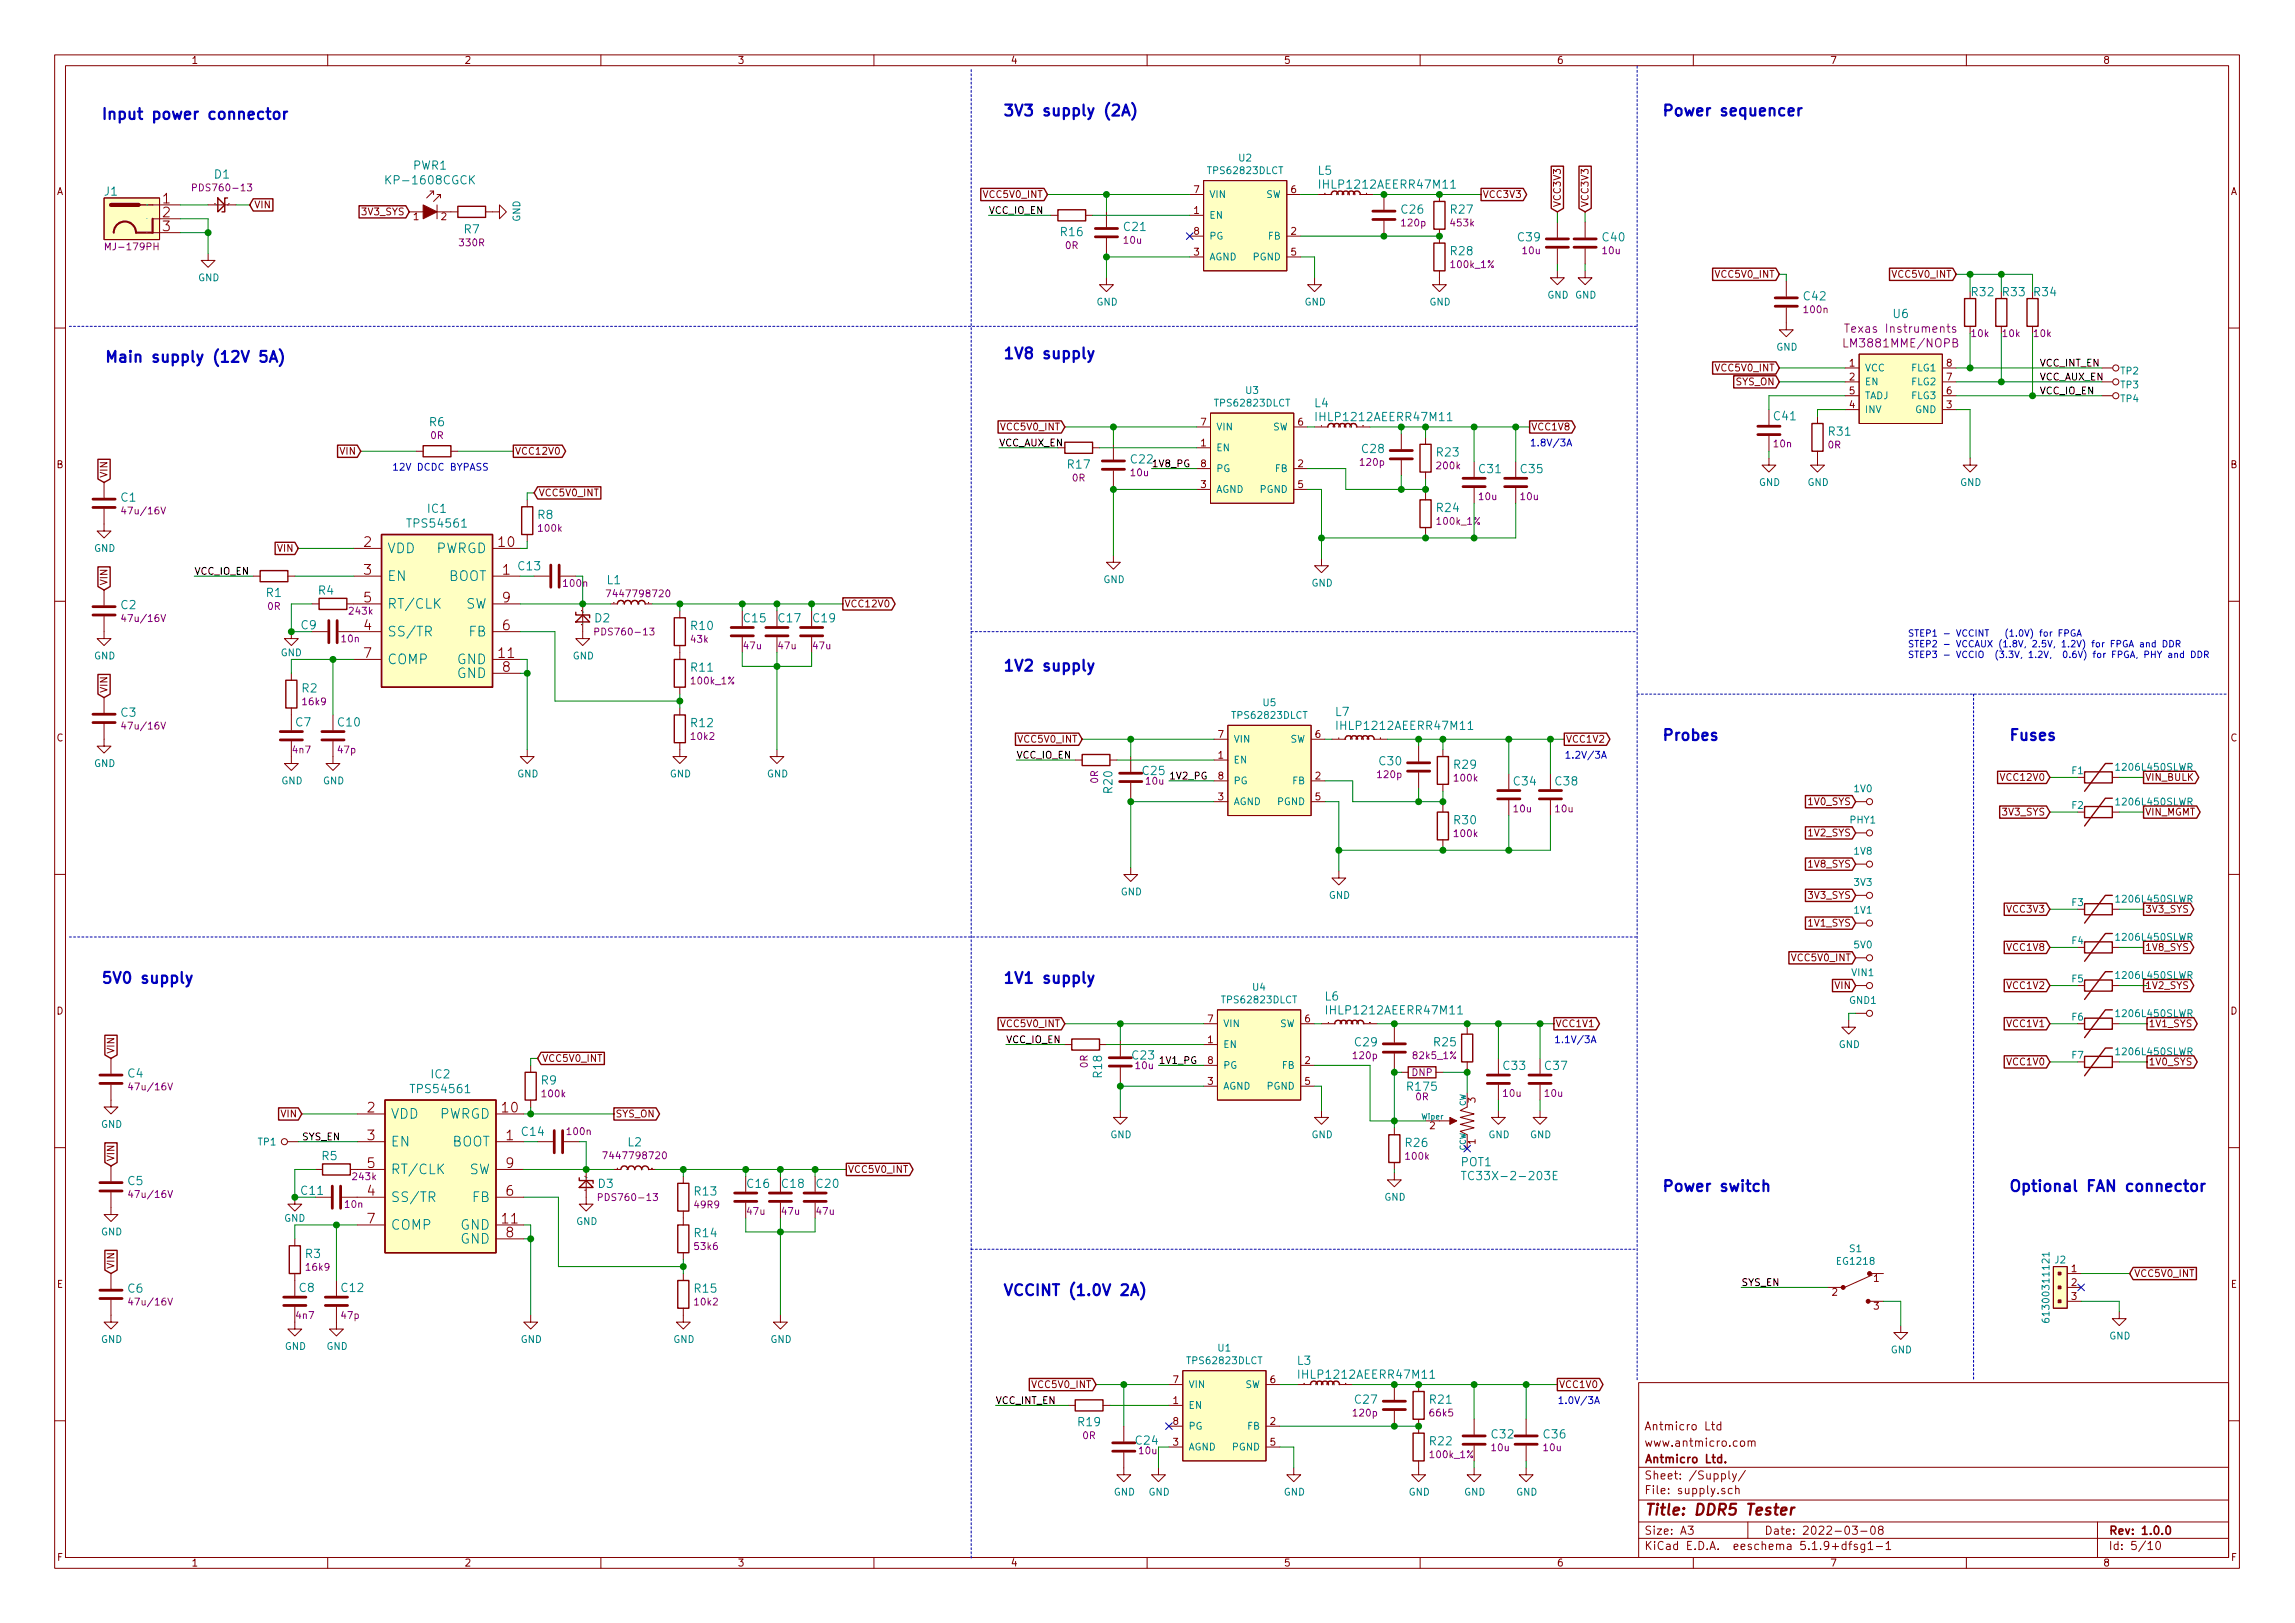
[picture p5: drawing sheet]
<svg xmlns="http://www.w3.org/2000/svg" width="420mm" height="297mm" viewBox="0 0 420 297" stroke-linecap="round" stroke-linejoin="round" font-family="sans-serif">
<defs><g id="words">
<g font-size="2.8" fill="#0000c2">
<text x="18.4" y="21.9">Input power connector</text>
<text x="183.5" y="21.2">3V3 supply (2A)</text>
<text x="304.2" y="21.2">Power sequencer</text>
<text x="183.5" y="65.7">1V8 supply</text>
<text x="19" y="66.3">Main supply (12V 5A)</text>
<text x="183.5" y="122.8">1V2 supply</text>
<text x="304.2" y="135.5">Probes</text>
<text x="367.7" y="135.5">Fuses</text>
<text x="18.4" y="180">5V0 supply</text>
<text x="183.5" y="180">1V1 supply</text>
<text x="304.2" y="218.1">Power switch</text>
<text x="367.7" y="218.1">Optional FAN connector</text>
<text x="183.5" y="237.1">VCCINT (1.0V 2A)</text>
</g>
<text font-size="2.8" fill="#840000" x="301" y="277.3">Title: DDR5 Tester</text>
<g font-size="2.5" fill="#840000">
<text x="29.8" y="37.2">1</text>
<text x="29.8" y="39.8">2</text>
<text x="29.8" y="42.3">3</text>
<text x="66.6" y="100.1">2</text>
<text x="91.3" y="100.1">10</text>
<text x="66.6" y="105.2">3</text>
<text x="92" y="105.2">1</text>
<text x="66.6" y="110.3">5</text>
<text x="92" y="110.3">9</text>
<text x="66.6" y="115.4">4</text>
<text x="92" y="115.4">6</text>
<text x="66.6" y="120.4">7</text>
<text x="91.3" y="120.4">11</text>
<text x="92" y="123">8</text>
<text x="67.3" y="203.6">2</text>
<text x="92" y="203.6">10</text>
<text x="67.3" y="208.7">3</text>
<text x="92.7" y="208.7">1</text>
<text x="67.3" y="213.8">5</text>
<text x="92.7" y="213.8">9</text>
<text x="67.3" y="218.9">4</text>
<text x="92.7" y="218.9">6</text>
<text x="67.3" y="223.9">7</text>
<text x="92" y="223.9">11</text>
<text x="92.7" y="226.5">8</text>
</g>
<g font-size="2.5" fill="#008484">
<text x="70.9" y="101.3">VDD</text>
<text x="79.7" y="101.3">PWRGD</text>
<text x="70.9" y="106.3">EN</text>
<text x="82" y="106.3">BOOT</text>
<text x="70.9" y="111.4">RT/CLK</text>
<text x="85.2" y="111.4">SW</text>
<text x="70.9" y="116.5">SS/TR</text>
<text x="85.9" y="116.5">FB</text>
<text x="70.9" y="121.6">COMP</text>
<text x="83.6" y="121.6">GND</text>
<text x="83.6" y="124.1">GND</text>
<text x="71.5" y="204.8">VDD</text>
<text x="71.5" y="209.8">EN</text>
<text x="80.3" y="204.8">PWRGD</text>
<text x="82.6" y="209.8">BOOT</text>
<text x="71.5" y="214.9">RT/CLK</text>
<text x="85.8" y="214.9">SW</text>
<text x="71.5" y="220">SS/TR</text>
<text x="86.5" y="220">FB</text>
<text x="71.5" y="225.1">COMP</text>
<text x="84.3" y="225.1">GND</text>
<text x="84.3" y="227.6">GND</text>
</g>
<g font-size="2.1" fill="#008484">
<text x="19.2" y="35.8">J1</text>
<text x="39.3" y="32.7">D1</text>
<text x="71.4" y="33.7">KP-1608CGCK</text>
<text x="75.7" y="31.1">PWR1</text>
<text x="241.3" y="32">L5</text>
<text x="242.3" y="34.5">IHLP1212AEERR47M11</text>
<text x="256.6" y="39.1">C26</text>
<text x="265.7" y="39.1">R27</text>
<text x="85" y="42.7">R7</text>
<text x="194.3" y="43.2">R16</text>
<text x="205.8" y="42.3">C21</text>
<text x="265.7" y="46.7">R28</text>
<text x="278" y="44.2">C39</text>
<text x="293.5" y="44.2">C40</text>
<text x="330.3" y="55">C42</text>
<text x="346.6" y="58.2">U6</text>
<text x="361" y="54.2">R32</text>
<text x="366.8" y="54.2">R33</text>
<text x="372.5" y="54.2">R34</text>
<text x="240.7" y="74.5">L4</text>
<text x="241.6" y="77.1">IHLP1212AEERR47M11</text>
<text x="324.8" y="76.9">C41</text>
<text x="78.7" y="78">R6</text>
<text x="249.4" y="82.9">C28</text>
<text x="263.1" y="83.6">R23</text>
<text x="334.9" y="79.7">R31</text>
<text x="195.6" y="85.8">R17</text>
<text x="270.9" y="86.6">C31</text>
<text x="278.5" y="86.6">C35</text>
<text x="22.2" y="91.8">C1</text>
<text x="78.4" y="93.9">IC1</text>
<text x="98.5" y="95">R8</text>
<text x="263.1" y="93.7">R24</text>
<text x="75" y="96.6">TPS54561</text>
<text x="95" y="104.4">C13</text>
<text x="111.2" y="106.9">L1</text>
<text x="22.2" y="111.5">C2</text>
<text x="48.8" y="109.3">R1</text>
<text x="58.3" y="108.8">R4</text>
<text x="108.9" y="113.9">D2</text>
<text x="136.2" y="113.9">C15</text>
<text x="142.6" y="113.9">C17</text>
<text x="148.9" y="113.9">C19</text>
<text x="55.2" y="115.2">C9</text>
<text x="126.6" y="115.3">R10</text>
<text x="126.6" y="122.9">R11</text>
<text x="22.2" y="131.2">C3</text>
<text x="55.3" y="126.7">R2</text>
<text x="244.5" y="131">L7</text>
<text x="54.2" y="133">C7</text>
<text x="62" y="133">C10</text>
<text x="126.6" y="133.1">R12</text>
<text x="245.4" y="133.6">IHLP1212AEERR47M11</text>
<text x="209.3" y="141.8">C25</text>
<text x="252.6" y="140.1">C30</text>
<text x="266.3" y="140.7">R29</text>
<text x="277.2" y="143.7">C34</text>
<text x="284.8" y="143.7">C38</text>
<text x="203.7" y="145.1" transform="rotate(-90 203.7 145.1)">R20</text>
<text x="266.3" y="150.9">R30</text>
<text x="242.6" y="183.1">L6</text>
<text x="243.5" y="185.7">IHLP1212AEERR47M11</text>
<text x="248.1" y="191.5">C29</text>
<text x="262.6" y="191.5">R25</text>
<text x="23.4" y="197.2">C4</text>
<text x="79" y="197.4">IC2</text>
<text x="201.8" y="197.2" transform="rotate(-90 201.8 197.2)">R18</text>
<text x="207.4" y="193.9">C23</text>
<text x="275.3" y="195.8">C33</text>
<text x="282.9" y="195.8">C37</text>
<text x="75.6" y="200.1">TPS54561</text>
<text x="99.1" y="198.5">R9</text>
<text x="257.8" y="199.6">R175</text>
<text x="95.6" y="207.9">C14</text>
<text x="115" y="209.8">L2</text>
<text x="257.4" y="209.9">R26</text>
<text x="59" y="212.3">R5</text>
<text x="267.5" y="213.4">POT1</text>
<text x="269.3" y="216">TC33X-2-203E</text>
<text x="23.4" y="216.9">C5</text>
<text x="55.2" y="218.7">C11</text>
<text x="109.6" y="217.4">D3</text>
<text x="127.2" y="218.8">R13</text>
<text x="136.9" y="217.4">C16</text>
<text x="143.2" y="217.4">C18</text>
<text x="149.6" y="217.4">C20</text>
<text x="127.2" y="226.4">R14</text>
<text x="56" y="230.2">R3</text>
<text x="23.4" y="236.6">C6</text>
<text x="54.8" y="236.5">C8</text>
<text x="62.6" y="236.5">C12</text>
<text x="127.2" y="236.6">R15</text>
<text x="237.5" y="249.8">L3</text>
<text x="238.5" y="252.3">IHLP1212AEERR47M11</text>
<text x="248.1" y="256.9">C27</text>
<text x="261.8" y="256.9">R21</text>
<text x="197.5" y="261">R19</text>
<text x="273.2" y="263.3">C32</text>
<text x="282.7" y="263.3">C36</text>
<text x="208" y="264.4">C24</text>
<text x="261.8" y="264.5">R22</text>
</g>
<g font-size="2.1" fill="#840084">
<text x="338.3" y="63.6">LM3881MME/NOPB</text>
<text x="338.6" y="60.9">Texas Instruments</text>
</g>
<text font-size="2.1" x="207.1" y="84.8">C22</text>
<g font-size="2.1" fill="#840000">
<text x="301" y="261.8">Antmicro Ltd</text>
<text x="301" y="267.8">Antmicro Ltd.</text>
<text x="301" y="264.8">www.antmicro.com</text>
<text x="301" y="273.5">File: supply.sch</text>
<text x="301" y="270.8">Sheet: /Supply/</text>
<text x="301" y="280.9">Size: A3</text>
<text x="323" y="280.9">Date: 2022-03-08</text>
<text x="386" y="280.9">Rev: 1.0.0</text>
<text x="301" y="283.7">KiCad E.D.A. eeschema 5.1.9+dfsg1-1</text>
<text x="386" y="283.7">Id: 5/10</text>
</g>
<g font-size="1.8" fill="#840000">
<text x="35" y="11.7">1</text>
<text x="85" y="11.7">2</text>
<text x="135" y="11.7">3</text>
<text x="185" y="11.7">4</text>
<text x="235" y="11.7">5</text>
<text x="285" y="11.7">6</text>
<text x="335" y="11.7">7</text>
<text x="385" y="11.7">8</text>
<text x="10.4" y="35.7">A</text>
<text x="218.6" y="35.3">7</text>
<text x="236.4" y="35.3">6</text>
<text x="408.4" y="35.7">A</text>
<text x="46.5" y="38.1">VIN</text>
<text x="66.5" y="39.4">3V3_SYS</text>
<text x="75.7" y="40.3">1</text>
<text x="80.8" y="40.3">2</text>
<text x="180.3" y="36.2">VCC5V0_INT</text>
<text x="218.6" y="39.2">1</text>
<text x="271.4" y="36.2">VCC3V3</text>
<text x="285.8" y="38" transform="rotate(-90 285.8 38)">VCC3V3</text>
<text x="290.8" y="38" transform="rotate(-90 290.8 38)">VCC3V3</text>
<text x="218.6" y="46.8">3</text>
<text x="218.6" y="43">8</text>
<text x="236.4" y="43">2</text>
<text x="236.4" y="46.8">5</text>
<text x="314.2" y="50.8">VCC5V0_INT</text>
<text x="346.6" y="50.8">VCC5V0_INT</text>
<text x="314.2" y="68">VCC5V0_INT</text>
<text x="317.8" y="70.5">SYS_ON</text>
<text x="338.6" y="67.1">1</text>
<text x="338.6" y="69.6">2</text>
<text x="356.4" y="69.6">7</text>
<text x="356.4" y="67.1">8</text>
<text x="219.9" y="77.9">7</text>
<text x="237.6" y="77.9">6</text>
<text x="338.6" y="74.7">4</text>
<text x="338.6" y="72.2">5</text>
<text x="356.4" y="74.7">3</text>
<text x="356.4" y="72.2">6</text>
<text x="62.3" y="83.2">VIN</text>
<text x="94.2" y="83.2">VCC12V0</text>
<text x="183.4" y="78.8">VCC5V0_INT</text>
<text x="219.9" y="81.7">1</text>
<text x="280.3" y="78.8">VCC1V8</text>
<text x="10.4" y="85.7">B</text>
<text x="19.7" y="87.5" transform="rotate(-90 19.7 87.5)">VIN</text>
<text x="219.9" y="89.3">3</text>
<text x="219.9" y="85.5">8</text>
<text x="237.6" y="85.5">2</text>
<text x="237.6" y="89.3">5</text>
<text x="408.4" y="85.7">B</text>
<text x="98.6" y="90.8">VCC5V0_INT</text>
<text x="50.9" y="101">VIN</text>
<text x="19.7" y="107.2" transform="rotate(-90 19.7 107.2)">VIN</text>
<text x="154.6" y="111.2">VCC12V0</text>
<text x="19.7" y="126.9" transform="rotate(-90 19.7 126.9)">VIN</text>
<text x="10.4" y="135.7">C</text>
<text x="186.6" y="135.9">VCC5V0_INT</text>
<text x="223" y="135">7</text>
<text x="240.8" y="135">6</text>
<text x="286.6" y="135.9">VCC1V2</text>
<text x="408.4" y="135.7">C</text>
<text x="223" y="138.8">1</text>
<text x="223" y="142.7">8</text>
<text x="240.8" y="142.7">2</text>
<text x="366.6" y="142.9">VCC12V0</text>
<text x="392.7" y="142.9">VIN_BULK</text>
<text x="223" y="146.5">3</text>
<text x="240.8" y="146.5">5</text>
<text x="331.3" y="147.4">1V0_SYS</text>
<text x="366.8" y="149.3">3V3_SYS</text>
<text x="392.7" y="149.3">VIN_MGMT</text>
<text x="331.3" y="153.1">1V2_SYS</text>
<text x="331.3" y="158.8">1V8_SYS</text>
<text x="331.3" y="164.5">3V3_SYS</text>
<text x="367.6" y="167">VCC3V3</text>
<text x="392.7" y="167">3V3_SYS</text>
<text x="331.3" y="169.6">1V1_SYS</text>
<text x="328.2" y="175.9">VCC5V0_INT</text>
<text x="367.6" y="174">VCC1V8</text>
<text x="392.7" y="174">1V8_SYS</text>
<text x="10.4" y="185.7">D</text>
<text x="336" y="181">VIN</text>
<text x="367.6" y="181">VCC1V2</text>
<text x="392.7" y="181">1V2_SYS</text>
<text x="408.4" y="185.7">D</text>
<text x="183.4" y="188">VCC5V0_INT</text>
<text x="221.1" y="190.9">1</text>
<text x="221.1" y="187.1">7</text>
<text x="238.9" y="187.1">6</text>
<text x="284.7" y="188">VCC1V1</text>
<text x="367.6" y="188">VCC1V1</text>
<text x="393.3" y="188">1V1_SYS</text>
<text x="21" y="192.9" transform="rotate(-90 21 192.9)">VIN</text>
<text x="99.2" y="194.3">VCC5V0_INT</text>
<text x="221.1" y="194.7">8</text>
<text x="238.9" y="194.7">2</text>
<text x="367.6" y="195">VCC1V0</text>
<text x="393.3" y="195">1V0_SYS</text>
<text x="221.1" y="198.5">3</text>
<text x="238.9" y="198.5">5</text>
<text x="270.1" y="201.8" transform="rotate(-90 270.1 201.8)">3</text>
<text x="51.5" y="204.5">VIN</text>
<text x="112.6" y="204.5">SYS_ON</text>
<text x="261.8" y="206.7">2</text>
<text x="270.1" y="209.4" transform="rotate(-90 270.1 209.4)">1</text>
<text x="21" y="212.6" transform="rotate(-90 21 212.6)">VIN</text>
<text x="155.2" y="214.7">VCC5V0_INT</text>
<text x="21" y="232.3" transform="rotate(-90 21 232.3)">VIN</text>
<text x="379.2" y="232.8">1</text>
<text x="390.7" y="233.7">VCC5V0_INT</text>
<text x="10.4" y="235.7">E</text>
<text x="335.4" y="237.1">2</text>
<text x="343.1" y="234.6">1</text>
<text x="343.1" y="239.7">3</text>
<text x="379.2" y="235.4">2</text>
<text x="379.2" y="237.9">3</text>
<text x="408.4" y="235.7">E</text>
<text x="189.2" y="254">VCC5V0_INT</text>
<text x="214.8" y="257">1</text>
<text x="214.8" y="253.1">7</text>
<text x="232.6" y="253.1">6</text>
<text x="285.4" y="254">VCC1V0</text>
<text x="214.8" y="260.8">8</text>
<text x="232.6" y="260.8">2</text>
<text x="214.8" y="264.6">3</text>
<text x="232.6" y="264.6">5</text>
<text x="10.5" y="285.7">F</text>
<text x="35" y="286.7">1</text>
<text x="85" y="286.7">2</text>
<text x="135" y="286.7">3</text>
<text x="185" y="286.7">4</text>
<text x="235" y="286.7">5</text>
<text x="285" y="286.7">6</text>
<text x="335" y="286.7">7</text>
<text x="385" y="286.7">8</text>
<text x="408.5" y="285.7">F</text>
</g>
<g font-size="1.8" fill="#008484">
<text x="226.8" y="29.6">U2</text>
<text x="221.4" y="31.9">TPS62823DLCT</text>
<text x="95.2" y="40.6" transform="rotate(-90 95.2 40.6)">GND</text>
<text x="221.4" y="40">EN</text>
<text x="221.4" y="36.2">VIN</text>
<text x="231.7" y="36.2">SW</text>
<text x="221.4" y="47.7">AGND</text>
<text x="221.4" y="43.9">PG</text>
<text x="229.5" y="47.7">PGND</text>
<text x="232.2" y="43.9">FB</text>
<text x="36.3" y="51.5">GND</text>
<text x="200.7" y="55.9">GND</text>
<text x="238.8" y="55.9">GND</text>
<text x="261.7" y="55.9">GND</text>
<text x="283.3" y="54.6">GND GND</text>
<text x="325.2" y="64.2">GND</text>
<text x="341.4" y="68">VCC</text>
<text x="341.4" y="70.5">EN</text>
<text x="350.1" y="70.5">FLG2</text>
<text x="350.1" y="68">FLG1</text>
<text x="388.3" y="71.1">TP3</text>
<text x="388.3" y="68.5">TP2</text>
<text x="222.7" y="74.4">TPS62823DLCT</text>
<text x="228.1" y="72.1">U3</text>
<text x="341.4" y="75.6">INV</text>
<text x="341.4" y="73.1">TADJ</text>
<text x="350.1" y="73.1">FLG3</text>
<text x="350.6" y="75.6">GND</text>
<text x="388.3" y="73.6">TP4</text>
<text x="222.6" y="82.6">EN</text>
<text x="222.6" y="78.8">VIN</text>
<text x="233" y="78.8">SW</text>
<text x="222.6" y="86.4">PG</text>
<text x="233.5" y="86.4">FB</text>
<text x="322" y="88.9">GND</text>
<text x="330.9" y="88.9">GND</text>
<text x="358.9" y="88.9">GND</text>
<text x="222.6" y="90.2">AGND</text>
<text x="230.7" y="90.2">PGND</text>
<text x="17.2" y="101">GND</text>
<text x="202" y="106.7">GND</text>
<text x="240.1" y="107.4">GND</text>
<text x="17.2" y="120.7">GND</text>
<text x="51.4" y="120.1">GND</text>
<text x="104.9" y="120.7">GND</text>
<text x="225.9" y="131.6">TPS62823DLCT</text>
<text x="231.3" y="129.2">U5</text>
<text x="225.8" y="135.9">VIN</text>
<text x="236.2" y="135.9">SW</text>
<text x="17.2" y="140.4">GND</text>
<text x="51.5" y="143.5">GND</text>
<text x="59.1" y="143.5">GND</text>
<text x="94.7" y="142.3">GND</text>
<text x="122.6" y="142.3">GND</text>
<text x="140.4" y="142.3">GND</text>
<text x="225.8" y="139.7">EN</text>
<text x="225.8" y="143.5">PG</text>
<text x="236.7" y="143.5">FB</text>
<text x="379.3" y="141.7">F1</text>
<text x="387.8" y="141.1">1206L450SLWR</text>
<text x="225.8" y="147.4">AGND</text>
<text x="233.9" y="147.4">PGND</text>
<text x="339.5" y="145">1V0</text>
<text x="379.3" y="148">F2</text>
<text x="387.8" y="147.4">1206L450SLWR</text>
<text x="338.7" y="150.7">PHY1</text>
<text x="339.5" y="156.4">1V8</text>
<text x="205.2" y="163.9">GND</text>
<text x="243.3" y="164.5">GND</text>
<text x="339.5" y="162.1">3V3</text>
<text x="339.5" y="167.2">1V1</text>
<text x="379.3" y="165.8">F3</text>
<text x="387.8" y="165.2">1206L450SLWR</text>
<text x="339.5" y="173.6">5V0</text>
<text x="379.3" y="172.8">F4</text>
<text x="387.8" y="172.2">1206L450SLWR</text>
<text x="339.1" y="178.6">VIN1</text>
<text x="379.3" y="179.8">F5</text>
<text x="387.8" y="179.2">1206L450SLWR</text>
<text x="224" y="183.6">TPS62823DLCT</text>
<text x="229.4" y="181.3">U4</text>
<text x="338.6" y="183.7">GND1</text>
<text x="223.9" y="191.8">EN</text>
<text x="223.9" y="188">VIN</text>
<text x="234.3" y="188">SW</text>
<text x="336.6" y="191.8">GND</text>
<text x="379.3" y="186.8">F6</text>
<text x="387.8" y="186.1">1206L450SLWR</text>
<text x="223.9" y="195.6">PG</text>
<text x="234.7" y="195.6">FB</text>
<text x="379.3" y="193.8">F7</text>
<text x="387.8" y="193.1">1206L450SLWR</text>
<text x="223.9" y="199.4">AGND</text>
<text x="232" y="199.4">PGND</text>
<text x="18.5" y="206.4">GND</text>
<text x="47.3" y="209.6">TP1</text>
<text x="203.3" y="208.3">GND</text>
<text x="240.1" y="208.3">GND</text>
<text x="272.5" y="208.3">GND</text>
<text x="280.1" y="208.3">GND</text>
<text x="253.4" y="219.7">GND</text>
<text x="18.5" y="226.1">GND</text>
<text x="52" y="223.6">GND</text>
<text x="105.5" y="224.2">GND</text>
<text x="336.5" y="231.5">EG1218</text>
<text x="338.7" y="229.2">S1</text>
<text x="376.2" y="231.2">J2</text>
<text x="18.5" y="245.8">GND</text>
<text x="95.3" y="245.8">GND</text>
<text x="123.3" y="245.8">GND</text>
<text x="141" y="245.8">GND</text>
<text x="375.2" y="241" transform="rotate(-90 375.2 241)">61300311121</text>
<text x="386.2" y="245.1">GND</text>
<text x="52.1" y="247.1">GND</text>
<text x="59.8" y="247.1">GND</text>
<text x="217.6" y="249.7">TPS62823DLCT</text>
<text x="223" y="247.4">U1</text>
<text x="346.2" y="247.7">GND</text>
<text x="217.6" y="257.8">EN</text>
<text x="217.6" y="254">VIN</text>
<text x="227.9" y="254">SW</text>
<text x="217.6" y="261.7">PG</text>
<text x="228.4" y="261.7">FB</text>
<text x="217.6" y="265.5">AGND</text>
<text x="225.7" y="265.5">PGND</text>
<text x="203.9" y="273.7">GND</text>
<text x="210.3" y="273.7">GND</text>
<text x="235" y="273.7">GND</text>
<text x="257.9" y="273.7">GND</text>
<text x="268" y="273.7">GND</text>
<text x="277.6" y="273.7">GND</text>
</g>
<g font-size="1.8" fill="#840084">
<text x="36.1" y="35">PDS760-13</text>
<text x="256.7" y="41.4">120p</text>
<text x="265.7" y="41.4">453k</text>
<text x="19.9" y="45.8">MJ-179PH</text>
<text x="84.3" y="45.1">330R</text>
<text x="195.1" y="45.6">0R</text>
<text x="205.8" y="44.6">10u</text>
<text x="278.8" y="46.5">10u</text>
<text x="293.4" y="46.5">10u</text>
<text x="265.8" y="49.1">100k_1%</text>
<text x="330.4" y="57.3">100n</text>
<text x="361" y="61.7">10k</text>
<text x="366.7" y="61.7">10k</text>
<text x="372.4" y="61.7">10k</text>
<text x="78.9" y="80.4">0R</text>
<text x="324.8" y="81.9">10n</text>
<text x="334.7" y="82.1">0R</text>
<text x="196.4" y="88.1">0R</text>
<text x="207.1" y="87.2">10u</text>
<text x="249.2" y="85.3">120p</text>
<text x="263.2" y="85.9">200k</text>
<text x="22.9" y="94.1">47u/16V</text>
<text x="270.8" y="91.5">10u</text>
<text x="278.5" y="91.5">10u</text>
<text x="98.7" y="97.3">100k</text>
<text x="263.2" y="96">100k_1%</text>
<text x="103.3" y="107.4">100n</text>
<text x="22.9" y="113.8">47u/16V</text>
<text x="49" y="111.6">0R</text>
<text x="64.1" y="112.5">243k</text>
<text x="111.9" y="109.3">7447798720</text>
<text x="62.6" y="117.6">10n</text>
<text x="109.7" y="116.3">PDS760-13</text>
<text x="126.6" y="117.6">43k</text>
<text x="136.2" y="118.8">47u</text>
<text x="142.6" y="118.8">47u</text>
<text x="148.9" y="118.8">47u</text>
<text x="126.7" y="125.3">100k_1%</text>
<text x="55.5" y="129.1">16k9</text>
<text x="22.9" y="133.5">47u/16V</text>
<text x="53.7" y="137.9">4n7</text>
<text x="61.9" y="137.9">47p</text>
<text x="126.7" y="135.4">10k2</text>
<text x="201" y="143.3" transform="rotate(-90 201 143.3)">0R</text>
<text x="209.9" y="143.6">10u</text>
<text x="252.3" y="142.4">120p</text>
<text x="266.4" y="143">100k</text>
<text x="277.2" y="148.7">10u</text>
<text x="284.8" y="148.7">10u</text>
<text x="266.4" y="153.2">100k</text>
<text x="199.1" y="195.4" transform="rotate(-90 199.1 195.4)">0R</text>
<text x="208" y="195.7">10u</text>
<text x="247.9" y="193.8">120p</text>
<text x="258.5" y="196.9">DNP</text>
<text x="258.9" y="193.8">82k5_1%</text>
<text x="24.2" y="199.6">47u/16V</text>
<text x="99.4" y="200.8">100k</text>
<text x="259.2" y="201.4">0R</text>
<text x="275.3" y="200.7">10u</text>
<text x="282.9" y="200.7">10u</text>
<text x="104" y="207.7">100n</text>
<text x="64.7" y="216">243k</text>
<text x="111.3" y="212.2">7447798720</text>
<text x="257.5" y="212.3">100k</text>
<text x="24.2" y="219.2">47u/16V</text>
<text x="63.2" y="221.1">10n</text>
<text x="110.4" y="219.8">PDS760-13</text>
<text x="127.3" y="221.1">49R9</text>
<text x="136.9" y="222.3">47u</text>
<text x="143.2" y="222.3">47u</text>
<text x="149.6" y="222.3">47u</text>
<text x="56.2" y="232.6">16k9</text>
<text x="127.3" y="228.8">53k6</text>
<text x="24.2" y="238.9">47u/16V</text>
<text x="127.3" y="238.9">10k2</text>
<text x="54.3" y="241.4">4n7</text>
<text x="62.6" y="241.4">47p</text>
<text x="198.3" y="263.4">0R</text>
<text x="247.9" y="259.2">120p</text>
<text x="261.9" y="259.2">66k5</text>
<text x="208.6" y="266.2">10u</text>
<text x="262" y="266.9">100k_1%</text>
<text x="273.1" y="265.6">10u</text>
<text x="282.7" y="265.6">10u</text>
</g>
<g font-size="1.8">
<text x="181" y="39.2">VCC_IO_EN</text>
<text x="373.4" y="69.6">VCC_AUX_EN</text>
<text x="373.4" y="67.1">VCC_INT_EN</text>
<text x="373.4" y="72.2">VCC_IO_EN</text>
<text x="182.9" y="81.7">VCC_AUX_EN</text>
<text x="210.8" y="85.5">1V8_PG</text>
<text x="35.6" y="105.2">VCC_IO_EN</text>
<text x="186.1" y="138.8">VCC_IO_EN</text>
<text x="214" y="142.7">1V2_PG</text>
<text x="184.1" y="190.9">VCC_IO_EN</text>
<text x="212.1" y="194.7">1V1_PG</text>
<text x="55.2" y="208.7">SYS_EN</text>
<text x="318.8" y="235.4">SYS_EN</text>
<text x="182.2" y="257">VCC_INT_EN</text>
</g>
<g font-size="1.8" fill="#0000c2">
<text x="280" y="81.7">1.8V/3A</text>
<text x="71.8" y="86.1">12V DCDC BYPASS</text>
<text x="286.4" y="138.8">1.2V/3A</text>
<text x="284.5" y="190.9">1.1V/3A</text>
<text x="285.1" y="257">1.0V/3A</text>
</g>
<g font-size="1.7" fill="#0000c2">
<text x="349.2" y="116.5">STEP1 - VCCINT</text>
<text x="349.2" y="118.5">STEP2 - VCCAUX (1.8V, 2.5V, 1.2V) for FPGA and DDR</text>
<text x="363.6" y="116.5">(1.0V) for FPGA</text>
<text x="349.2" y="120.4">STEP3 - VCCIO (3.3V, 1.2V, 0.6V) for FPGA, PHY and DDR</text>
</g>
<g font-size="1.4" fill="#008484">
<text x="268.4" y="202.5" transform="rotate(-90 268.4 202.5)">CW</text>
<text x="260.3" y="204.9">Wiper</text>
<text x="268.4" y="210.6" transform="rotate(-90 268.4 210.6)">CCW</text>
</g>
</g></defs>
<g fill="none" stroke="#840000" stroke-width=".18">
<path d="M10 10h400v277h-400zM12 12h396v273.1h-396zM60 10v2M110 10v2M160 10v2M210 10v2M260 10v2M310 10v2M360 10v2M19 36.2h10.2v7.7h-10.2zM27.9 37.5h5.1M38.1 37.5h5.1"/>
<path d="M39.3 37.3h.1M41.9 37.3h.1M74.9 38.8h2.6M78.7 35h.7v.6M79.4 35l-1.3 1.2M80 35.6h.6v.6M80 37.5v2.5M80 38.8h3.8M80.6 35.6l-1.2 1.3M88.9 38.8h2.5v-1.3l1.3 1.3-1.3 1.2v-1.2M192.4 39.4h1.3M198.8 39.4h1.2"/>
<path d="M202.6 38.8v2.8M217.8 35.6h2.5M217.8 39.4h2.5M220.3 33.1h15.3v16.5h-15.3zM235.6 35.6h2.5M241.3 35.6h2.5M242.6 35.4h.1M248.9 35.6h2.6M250.2 35.4h.1M253.4 35.6v2.8M263.5 35.6v1.3M27.9 40h5.1"/>
<path d="M27.9 42.6h5.1M38.1 46.4v1.3h1.3l-1.3 1.2-1.3-1.2h1.3M202.6 50.8v1.3h1.2l-1.2 1.3-1.3-1.3h1.3M202.6 43.6v2.8M217.8 43.2h2.5M217.8 47h2.5M235.6 43.2h2.5M235.6 47h2.5M240.7 50.8v1.3h1.2l-1.2 1.3-1.3-1.3h1.3M253.4 40.4v2.8M263.5 49.6v2.5h1.3l-1.3 1.3-1.2-1.3h1.2M263.5 41.9v2.6"/>
<path d="M285.1 49.6v1.2h1.3l-1.3 1.3-1.3-1.3h1.3M285.1 40.7v2.8M285.1 45.5v2.8M290.2 49.6v1.2h1.3l-1.3 1.3-1.3-1.3h1.3M290.2 40.7v2.8M290.2 45.5v2.8M327 56.3v4.1h1.3l-1.3 1.2-1.2-1.2h1.2M327 51.5v2.8M360.7 59.7v1.3M366.4 59.7v1.3M372.1 59.7v1.3M10 60h2"/>
<path d="M219.1 78.1h2.5M221.6 75.6h15.3v16.5h-15.3zM236.9 78.1h2.5M240.7 78.1h2.5M241.9 77.9h.1M248.3 78.1h2.5M249.5 77.9h.1M256.5 79.4v2.8M323.8 75v2.8M323.8 79.8v2.8M332.7 76.2v1.3M337.8 67.3h2.6"/>
<path d="M337.8 69.9h2.6M337.8 75h2.6M337.8 72.4h2.6M340.4 64.8h15.2v12.7h-15.2zM355.6 67.3h2.5M355.6 69.9h2.5M355.6 75h2.5M355.6 72.4h2.5M384.8 67.3h1.9M384.8 69.9h1.9M384.8 72.4h1.9M408 60h2"/>
<path d="M19 93.1v4.1h1.3l-1.3 1.3-1.2-1.3h1.2M19 88.3v2.8M76.2 82.6h1.3M82.5 82.6h1.3M96.5 91.5v1.2M96.5 97.8v1.3M200 82h1.3M203.8 81.3v2.8M203.8 86.1v2.8M219.1 82h2.5M219.1 85.8h2.5M219.1 89.6h2.5"/>
<path d="M236.9 85.8h2.5M236.9 89.6h2.5M256.5 84.2v2.8M261 80v1.3M261 86.4v1.3M261 90.2v1.3M261 96.6v1.2M269.9 84.5v2.8M269.9 89.3v2.8M277.5 84.5v2.8M277.5 89.3v2.8M323.8 83.9v1.2h1.3l-1.3 1.3-1.2-1.3h1.2"/>
<path d="M332.7 82.6v2.5h1.3l-1.3 1.3-1.2-1.3h1.2M360.7 83.9v1.2h1.2l-1.2 1.3-1.3-1.3h1.3M10 110h2M19 112.8v4.1h1.3l-1.3 1.2-1.2-1.2h1.2M19 108v2.8M46.4 105.4h1.2M52.7 105.4h1.3M53.3 115.6v1.3h1.3l-1.3 1.2-1.2-1.2h1.2M57.1 110.5h1.3M57.1 115.6h2.8M62 115.6h7.8M63.5 110.5h6.3"/>
<path d="M64.8 105.4h5M64.8 100.4h5M90.2 110.5h5M90.2 115.6h5M90.2 105.4h5M90.2 100.4h5M97.8 105.4h2.8M102.6 105.4h2.8M106.5 111.8h.1M106.5 114.3h.1M106.7 110.5v6.4h1.2l-1.2 1.2-1.3-1.2h1.3M111.8 110.5h1.2"/>
<path d="M112.4 110.3h.1M118.1 110.5h1.3M118.7 110.3h.1M124.5 111.8v1.3M124.5 118.1v2.6M135.9 116.6v2.8M142.2 116.6v2.8M148.6 116.6v2.8M203.8 101.6v1.3h1.3l-1.3 1.3-1.2-1.3h1.2M241.9 102.3v1.2h1.3l-1.3 1.3-1.2-1.3h1.2M408 110h2M19 132.5v4.1h1.3l-1.3 1.2-1.2-1.2h1.2"/>
<path d="M19 127.7v2.8M53.3 135.7v4h1.3l-1.3 1.3-1.2-1.3h1.2M53.3 123.2v1.3M53.3 129.6v4M61 135.7v4h1.2l-1.2 1.3-1.3-1.3h1.3M61 130.8v2.8M64.8 120.7h5M90.2 120.7h5M90.2 123.2h5M96.5 137.2v1.3h1.3l-1.3 1.2-1.3-1.2h1.3M124.5 135.9v2.6h1.2l-1.2 1.2-1.3-1.2h1.3M124.5 125.8v1.2"/>
<path d="M124.5 129.6v1.2M142.2 137.2v1.3h1.3l-1.3 1.2-1.2-1.2h1.2M196.8 139.1h1.3M203.2 139.1h1.3M207 138.5v2.8M222.2 139.1h2.6M222.2 135.3h2.6M224.8 132.8h15.2v16.5h-15.2zM240 135.3h2.6M243.8 135.3h2.6M245.1 135.1h.1M251.5 135.3h2.5"/>
<path d="M252.7 135.1h.1M259.7 136.6v2.8M264.2 137.2v1.3M207 158.8v1.3h1.3l-1.3 1.2-1.3-1.2h1.3M207 143.3v2.8M222.2 142.9h2.6M222.2 146.7h2.6M240 142.9h2.6M240 146.7h2.6M245.1 159.4v1.3h1.3l-1.3 1.3-1.3-1.3h1.3M259.7 141.4v2.8M264.2 143.5v1.3"/>
<path d="M264.2 147.4v1.2M264.2 153.7v1.3M276.2 141.6v2.8M276.2 146.5v2.8M283.8 141.6v2.8M283.8 146.5v2.8M339.7 152.4h1.9M339.7 146.7h1.9M339.7 158.2h1.9M386.7 142.3h1.3M386.7 148.6h1.3M10 160h2"/>
<path d="M339.7 163.9h1.9M339.7 175.3h1.9M339.7 168.9h1.9M386.7 173.4h1.3M386.7 166.4h1.3M408 160h2M20.3 198.5v4.1h1.3l-1.3 1.3-1.3-1.3h1.3M20.3 193.7v2.8M97.2 195v1.3M194.9 191.2h1.3M201.3 191.2h1.3M205.1 190.5v2.8"/>
<path d="M205.1 195.4v2.8M220.3 187.4h2.6M220.3 191.2h2.6M220.3 195h2.6M220.3 198.8h2.6M222.9 184.8h15.2v16.5h-15.2zM238.1 187.4h2.6M238.1 195h2.6M238.1 198.8h2.6M241.9 187.4h2.6M243.2 187.2h.1M249.6 187.4h2.5"/>
<path d="M250.8 187.2h.1M255.3 188v2.8M255.3 192.8v2.8M256.5 196.3h1.3M262.9 196.3h1.3M268.6 188v1.3M268.6 194.3v1.3M274.3 193.7v2.8M274.3 198.5v2.8M281.9 193.7v2.8M281.9 198.5v2.8M338.5 186.7v1.3h1.2l-1.2 1.3-1.3-1.3h1.3"/>
<path d="M339.7 180.4h1.9M339.7 185.5h1.9M386.7 194.3h1.3M386.7 180.4h1.3M386.7 187.4h1.3M10 210h2M20.3 218.2v4.1h1.3l-1.3 1.3-1.3-1.3h1.3M20.3 213.4v2.8M52.7 209h1.9M54 219.1v1.3h1.2l-1.2 1.3-1.3-1.3h1.3M57.8 219.1h2.8M57.8 214h1.3"/>
<path d="M62.6 219.1h7.9M64.1 214h6.4M65.4 209h5.1M65.4 203.9h5.1M90.8 209h5.1M90.8 203.9h5.1M90.8 219.1h5.1M90.8 214h5.1M97.2 201.3v1.3M98.4 209h2.8M103.3 209h2.7M107.1 217.8h.1"/>
<path d="M107.1 215.3h.1M107.3 214v6.4h1.3l-1.3 1.3-1.3-1.3h1.3M112.4 214h1.3M113 213.8h.1M118.7 214h1.3M119.4 213.8h.1M125.1 215.3v1.3M205.1 203.2v1.3h1.3l-1.3 1.3-1.3-1.3h1.3M241.9 203.2v1.3h1.3l-1.3 1.3-1.2-1.3h1.2M255.3 214.7v1.2h1.2l-1.2 1.3-1.3-1.3h1.3M255.3 206.4v1.3M255.3 212.8v1.2"/>
<path d="M261 205.1h4.4M268.6 200.1v2.5l-1.3 .6 2.6 .7-2.6 .6 2.6 .6-2.6 .7 2.6 .6-2.6 .6 1.3 .7v2.5M274.3 203.2v1.3h1.3l-1.3 1.3-1.3-1.3h1.3M281.9 203.2v1.3h1.3l-1.3 1.3-1.2-1.3h1.2M408 210h2M20.3 237.9v4.1h1.3l-1.3 1.2-1.3-1.2h1.3M20.3 233.1v2.8M54 239.2v4h1.2l-1.2 1.3-1.3-1.3h1.3M54 226.7v1.3M54 233.1v4M61.6 239.2v4h1.3l-1.3 1.3-1.3-1.3h1.3M61.6 234.4v2.7"/>
<path d="M65.4 224.2h5.1M90.8 224.2h5.1M90.8 226.7h5.1M125.1 239.4v2.6h1.3l-1.3 1.2-1.3-1.2h1.3M125.1 221.7v2.5M125.1 229.3v1.2M125.1 233.1v1.3M136.5 220.1v2.8M142.9 220.1v2.8M149.2 220.1v2.8M334.6 235.6h2.6M342.3 233.1h2.5"/>
<path d="M342.3 238.2h2.5M342.8 233.3l-5.1 2.3M375.9 231.8h2.6v7.6h-2.6zM378.5 233.1h2.5M378.5 235.6h2.5M378.5 238.2h2.5M97.2 240.7v1.3h1.2l-1.2 1.2-1.3-1.2h1.3M142.9 240.7v1.3h1.2l-1.2 1.2-1.3-1.2h1.3M195.6 257.2h1.2M201.9 257.2h1.3M214 253.4h2.5M214 257.2h2.5"/>
<path d="M216.5 250.9h15.3v16.5h-15.3zM231.8 253.4h2.5M237.5 253.4h2.5M238.8 253.2h.1M245.1 253.4h2.5M246.4 253.2h.1M255.3 253.4v2.8M255.3 258.2v2.8M259.7 253.4v1.3M259.7 259.8v2.5M269.9 259.8v2.7M279.4 259.8v2.7"/>
<path d="M300 253h108v32.1h-108zM348 242.6v1.3h1.2l-1.2 1.2-1.3-1.2h1.3M388 240.1v1.2h1.3l-1.3 1.3-1.3-1.3h1.3M10 260h2M205.7 265.8v4.1h1.3l-1.3 1.3-1.2-1.3h1.2M205.7 261v2.8M212.1 268.6v1.3h1.3l-1.3 1.3-1.3-1.3h1.3M214 261h2.5M214 264.8h2.5M231.8 261h2.5M231.8 264.8h2.5M236.9 268.6v1.3h1.2l-1.2 1.3-1.3-1.3h1.3"/>
<path d="M259.7 267.4v2.5h1.3l-1.3 1.3-1.3-1.3h1.3M269.9 268.6v1.3h1.2l-1.2 1.3-1.3-1.3h1.3M269.9 264.6v2.8M279.4 268.6v1.3h1.3l-1.3 1.3-1.3-1.3h1.3M279.4 264.6v2.8M300 278.5h108M300 274.5h108M300 268.5h108M309 279.3h1l-.5 .6 .4 .1v.7l-.2 .1-.7-.1M313.3 260.7h.6M313.5 260.2v1.3l.4 .2M315 260.8l-.4-.1-.3 .3 .1 .6 .2 .1 .4-.1"/>
<path d="M315 260.2v1.5M316.5 269.2v1.3l.3 .2M317.1 272.5l-.4-.1-.3 .3 .1 .6 .2 .1 .4-.1M317.2 269.7l.4 1M317.8 272.5l.2-.1 .3 .1 .1 .9M317.8 271.9v1.5M317.9 269.7l-.5 1.4-.2 .1M318.7 263.8l.2-.1 .4 .1v.8l-.2 .1-.4-.1zM319.5 269.1l-1.2 2M320 278.5v3M320 263.8l.2-.1 .4 .1 .1 .9M320 263.7v1"/>
<path d="M320.7 263.9a.34 .34 0 0 1 .3-.2 .34 .34 0 0 1 .3 .2v.8M339.1 279.3h.9l-.5 .6 .5 .1v.7l-.2 .1-.7-.1M342.6 279.5l.4-.2a.94 .94 0 0 1 0 1.5 .82 .82 0 0 1-.4-1.3zM344.2 279.9l-.3-.2 .1-.2 .2-.2 .4 .1 .2 .2-.1 .2-.5 .1-.3 .3v.3l.3 .3h.2l.4-.3-.1-.4-.3-.2M384 278.5v6.6M408 260h2M60 285.1v1.9M110 285.1v1.9M160 285.1v1.9M210 285.1v1.9M260 285.1v1.9M300 281.5h108"/>
<path d="M310 285.1v1.9M337.9 282.7l-.4-.1-.3 .3 .1 .6 .2 .1 .4-.1M337.9 282.1v1.5M338.5 282.6h.5M339 282.1l-.3 .2v1.3M340 282.7l-.4-.1-.2 .2 .1 .2 .5 .2v.3h-.6M340.7 280.2h1.1M341.4 282.6v1.2l-.3 .3-.4-.1M341.4 282.7l-.5-.1-.2 .3 .1 .6h.6M342 282.5l.4-.4v1.5M342 283.6h.9M343.5 283h1.2"/>
<path d="M345.3 282.5l.4-.4v1.5M345.3 283.6h.9M360 285.1v1.9M393.2 282.5l.5-.4v1.5M393.2 283.6h.9M394.8 282.3l.2-.2a.86 .86 0 0 1 .2 1.5 .79 .79 0 0 1-.4-1.3z"/>
<circle cx="387.3" cy="69.9" r=".56"/>
<circle cx="387.3" cy="72.4" r=".56"/>
<circle cx="387.3" cy="67.3" r=".56"/>
<circle cx="342.3" cy="146.7" r=".56"/>
<circle cx="342.3" cy="158.2" r=".56"/>
<circle cx="342.3" cy="152.4" r=".56"/>
<circle cx="342.3" cy="168.9" r=".56"/>
<circle cx="342.3" cy="175.3" r=".56"/>
<circle cx="342.3" cy="163.9" r=".56"/>
<circle cx="342.3" cy="180.4" r=".56"/>
<circle cx="342.3" cy="185.5" r=".56"/>
<circle cx="52.1" cy="209" r=".56"/>
</g>
<path d="M315.2 266.8l-.5-.1-.2 .3 .1 .6h.6M315.2 266.2v1.5M315.9 267.6v.1M396.6 279.5l.4-.2a.94 .94 0 0 1 0 1.5l-.4-.3-.1-.6z" fill="none" stroke="#840000" stroke-width=".3"/>
<path d="M326.1 276.6l1-.2-.1-.4h-.7l-.3 .9 .3 .3 .6-.1M328 275.9l-.2 1.3M328.5 275.9a.54 .54 0 0 0-.6 .4" fill="none" stroke="#840000" stroke-width=".41"/>
<g fill="#ffffc2" stroke="#ffffc2" stroke-width=".18">
<path d="M375.9 231.8h2.6v7.6h-2.6z"/>
<path d="M340.4 64.8h15.2v12.7h-15.2z"/>
<path d="M216.5 250.9h15.3v16.5h-15.3z"/>
<path d="M224.8 132.8h15.2v16.5h-15.2z"/>
<path d="M221.6 75.6h15.3v16.5h-15.3z"/>
<path d="M220.3 33.1h15.3v16.5h-15.3z"/>
<path d="M70.5 201.3h20.3v28h-20.3z"/>
<path d="M222.9 184.8h15.2v16.5h-15.2z"/>
<path d="M19 36.2h10.2v7.7h-10.2z"/>
<path d="M69.8 97.8h20.4v28h-20.4z"/>
</g>
<g fill="#840000" stroke="#840000" stroke-width=".18">
<path d="M376.8 232.8h.5v.5h-.5z"/>
<path d="M376.8 235.4h.5v.5h-.5z"/>
<path d="M376.8 237.9h.5v.5h-.5z"/>
<path d="M265.4 204.5l1.3 .6-1.3 .7z"/>
<path d="M77.5 37.5l2.5 1.3-2.5 1.2z"/>
<circle cx="337.4" cy="235.6" r=".36"/>
<circle cx="342" cy="238.2" r=".36"/>
<circle cx="342.3" cy="233.1" r=".36"/>
</g>
<g fill="none" stroke="#008484" stroke-width=".18">
<path d="M26.9 37.5h.1M39.6 37.5h.1M41.7 37.5h.1M70.7 32.1v1.6M71.6 32.1l-.9 .9M86.2 32.8l.7 .9M86.9 32.1l-.9 .9M241.6 32.9v1.6M244.9 35.6h.1M247.9 35.6h.1M265.6 33.4l.4-.5v1.6M265.6 34.5h.9"/>
<path d="M26.9 40h.1M26.9 42.6h.1M240.9 75.5v1.5M244.2 78.1h.1M247.2 78.1h.1M265 75.9l.4-.4v1.5M265 77h.8M84.5 96.5h.9M78 115.6h.6l.4-.4a.49 .49 0 0 0-.4-.6h-.6v1.8M78.4 115.6l.6 .8M79.8 110.3l.8 1M80.6 109.5l-1 1.1"/>
<path d="M106.7 114.1h.1M106.7 112h.1M114 110.5h.1M117.1 110.5h.1M244.8 132v1.5M247.4 135.3h.1M250.4 135.3h.1M268.8 132.4l.4-.4v1.5M268.8 133.5h.8M400.6 140.4l.6-.1 .1-.2-.1-.3-.6-.1v1.3M400.6 146.7h.6l.1-.2-.1-.3-.6-.1v1.2M400.9 140.4l.4 .6"/>
<path d="M400.9 146.7l.4 .6M400.6 178.5l.6-.1 .1-.2-.1-.3-.6-.1v1.3M400.6 171.5l.6-.1 .1-.1-.1-.3-.6-.2v1.3M400.6 164.5h.6l.1-.2-.1-.3-.6-.2v1.3M400.9 178.5l.4 .6M400.9 171.5l.4 .6M400.9 164.5l.4 .6M85.2 200h.8M242.8 184.1v1.5M245.5 187.3v.1M248.5 187.3v.1M266.9 184.5l.4-.4v1.5"/>
<path d="M266.9 185.6h.8M400.6 192.4h.6l.1-.2-.1-.3-.6-.1v1.3M400.6 185.5l.6-.1 .1-.2-.1-.3-.6-.1v1.3M400.9 192.4l.4 .7M400.9 185.5l.4 .6M78.6 219.1h.7l.3-.4a.49 .49 0 0 0-.3-.6h-.7v1.8M79 219.1l.6 .8M80.5 213.8l.7 1M81.2 213l-1 1.1M107.3 217.6h.1M107.3 215.5h.1M114.7 214h.1"/>
<path d="M117.7 214h.1M267.5 214.4h.9M268 214.4v1.5M284.4 215.1h.5M285.1 214.4h-.7v1.5h.7M375.1 229.6h-1.2l.3 .3M375.1 229.2v.7M237.8 250.7v1.6M241 253.4h.1M244.1 253.4h.1M261.8 251.2l.4-.5v1.6M261.8 252.3h.9"/>
<path d="M373.9 241.4l.1 .4 .4 .2h.6l.1-.2v-.4l-.2-.1-.5 .1-.1 .4 .3 .2"/>
</g>
<g fill="none" stroke="#840000" stroke-width=".25">
<path d="M22.9 37.5h5M39.9 36.2l1.2 1.3-1.2 1.3zM41.7 36.2h-.6v2.6h-.5M46.4 36.4h3.6v2.2h-3.6l-.7-1.1zM65.7 37.7h8.6l.6 1.1-.6 1.1h-8.6zM83.8 37.8h5.1v2h-5.1zM179.6 34.5h11.5l.7 1.1-.7 1.1h-11.5zM193.7 38.4h5.1v2h-5.1zM244 35l-.3 .6M244.7 35l.3 .6M245 35l-.3 .6M245.7 35l.3 .6"/>
<path d="M246.1 35l-.3 .3-.1 .3M246.7 35.1l.3 .2v.3M247.1 35l-.3 .3v.3M247.7 35.1l.2 .1 .1 .4M248.1 35l-.3 .6M248.7 35l.3 .6M262.5 36.9h2v5h-2zM271.1 34.5h7.8l.6 1.1-.6 1.1h-7.8zM284 30.4h2.2v7.7l-1.1 .7-1.1-.7zM289.1 30.4h2.2v7.7l-1.1 .7-1.1-.7zM262.5 44.5h2v5.1h-2zM313.5 49.1h11.6l.7 1.1-.7 1.1h-11.6z"/>
<path d="M345.9 49.1h11.6l.6 1.1-.6 1.1h-11.6zM359.7 54.6h2v5.1h-2zM365.4 54.6h2v5.1h-2zM371.1 54.6h2v5.1h-2zM182.7 77h11.6l.6 1.1-.6 1.2h-11.6zM243.4 77.6l-.3 .5M244 77.6l.3 .5M244.4 77.6l-.3 .5M245.1 77.6l.3 .5M245.4 77.6l-.2 .2-.1 .4M246.1 77.6l.2 .3 .1 .3M246.5 77.6l-.3 .2-.1 .3"/>
<path d="M247.1 77.6l.2 .1 .1 .5M247.4 77.6l-.3 .5M248.1 77.6l.3 .5M280 77h7.8l.6 1.1-.6 1.2h-7.8zM313.5 66.2h11.6l.7 1.1-.7 1.2h-11.6zM317.4 68.8h7.7l.7 1.1-.7 1.1h-7.7zM331.7 77.5h2.1v5.1h-2.1zM17.9 84.1h2.3v3.6l-1.2 .6-1.1-.6zM50.4 99.2h3.6l.6 1.2-.6 1.1h-3.6zM61.8 81.5h3.6l.6 1.1-.6 1.1h-3.6zM69.8 97.8h20.4v28h-20.4zM77.5 81.6h5v2h-5z"/>
<path d="M94 81.5h8.9l.7 1.1-.7 1.1h-8.9zM95.5 92.7h2v5.1h-2zM98.4 89.1h11.6v2.2h-11.6l-.6-1.1zM194.9 80.9h5.1v2.1h-5.1zM260 91.5h2v5.1h-2zM260 81.3h2v5.1h-2zM17.9 103.7h2.3v3.7l-1.2 .6-1.1-.6zM47.6 104.4h5.1v2.1h-5.1zM58.4 109.5h5.1v2h-5.1zM105.4 112.1v.5h2.5v.5M106.7 112.6l1.2 1.2h-2.5zM113 110.5a.63 .63 0 0 1 .7-.6 .63 .63 0 0 1 .6 .6 .63 .63 0 0 1 .6-.6 .63 .63 0 0 1 .7 .6 .64 .64 0 0 1 .6-.6 .64 .64 0 0 1 .6 .7"/>
<path d="M116.8 110.5a.64 .64 0 0 1 .7-.6 .64 .64 0 0 1 .6 .7M123.4 113.1h2.1v5h-2.1zM154.3 109.4h8.9l.7 1.1-.7 1.1h-8.9zM17.9 123.4h2.3v3.6l-1.2 .7-1.1-.7zM52.3 124.5h2.1v5.1h-2.1zM123.4 120.7h2.1v5.1h-2.1zM123.4 130.8h2.1v5.1h-2.1zM185.9 134.2h11.6l.6 1.1-.6 1.1h-11.6zM198.1 138.1h5.1v2h-5.1zM246.3 135.3a.63 .63 0 0 1 .6-.6 .63 .63 0 0 1 .6 .6M247.3 135.3a.63 .63 0 0 1 .6-.6 .63 .63 0 0 1 .6 .6M248.3 135.3a.64 .64 0 0 1 .6-.6 .64 .64 0 0 1 .7 .6"/>
<path d="M249.3 135.3a.64 .64 0 0 1 .6-.6 .64 .64 0 0 1 .7 .6M250.3 135.3a.63 .63 0 0 1 .7-.6 .63 .63 0 0 1 .6 .6M263.1 138.5h2.1v5h-2.1zM286.4 134.2h7.7l.6 1.1-.6 1.1h-7.7zM386.7 139.7h-1.3l-3.8 5.1M263.1 148.6h2.1v5.1h-2.1zM330.5 157h8.6l.6 1.2-.6 1.1h-8.6zM330.5 151.3h8.6l.6 1.1-.6 1.2h-8.6zM330.5 145.6h8.6l.6 1.1-.6 1.1h-8.6zM365.7 141.2h8.9l.7 1.1-.7 1.1h-8.9zM366.1 147.5h8.5l.7 1.1-.7 1.1h-8.5zM381.6 141.3h5.1v2h-5.1z"/>
<path d="M381.6 147.6h5.1v2h-5.1zM386.7 146.1h-1.3l-3.8 5.1M392.4 147.5h9.8l.6 1.1-.6 1.1h-9.8zM392.4 141.2h9.5l.6 1.1-.6 1.1h-9.5zM327.5 174.2h11.6l.6 1.1-.6 1.1h-11.6zM330.5 162.7h8.6l.6 1.2-.6 1.1h-8.6zM330.5 167.8h8.6l.6 1.1-.6 1.2h-8.6zM335.5 179.3h3.6l.6 1.1-.6 1.1h-3.6zM366.9 172.3h7.7l.7 1.1-.7 1.1h-7.7zM366.9 179.3h7.7l.7 1.1-.7 1.1h-7.7zM366.9 165.3h7.7l.7 1.1-.7 1.1h-7.7zM381.6 179.4h5.1v2h-5.1z"/>
<path d="M381.6 172.4h5.1v2h-5.1zM381.6 165.4h5.1v2h-5.1zM386.7 177.8h-1.3l-3.8 5.1M386.7 170.9h-1.3l-3.8 5M386.7 163.9h-1.3l-3.8 5M392.4 165.3h8.6l.6 1.1-.6 1.1h-8.6zM392.4 172.3h8.6l.6 1.1-.6 1.1h-8.6zM392.4 179.3h8.6l.6 1.1-.6 1.1h-8.6zM19.2 189.5h2.2v3.6l-1.1 .6-1.1-.6zM96.1 196.3h2.1v5h-2.1zM99.1 192.6h11.5v2.2h-11.5l-.7-1.1zM182.7 186.2h11.6l.6 1.2-.6 1.1h-11.6z"/>
<path d="M196.2 190.2h5.1v2h-5.1zM244.3 187.4a.63 .63 0 0 1 .7-.7 .63 .63 0 0 1 .6 .7M245.4 187.4a.63 .63 0 0 1 .6-.7 .63 .63 0 0 1 .6 .7M246.4 187.4a.64 .64 0 0 1 .6-.7 .64 .64 0 0 1 .6 .7M247.4 187.4a.64 .64 0 0 1 .6-.7 .64 .64 0 0 1 .7 .7M248.4 187.4a.63 .63 0 0 1 .6-.7 .63 .63 0 0 1 .7 .7M257.8 195.2h5.1v2.1h-5.1zM267.6 189.3h2v5h-2zM284.5 186.2h7.7l.6 1.2-.6 1.1h-7.7zM366.9 186.2h7.7l.7 1.2-.7 1.1h-7.7zM366.9 193.2h7.7l.7 1.1-.7 1.2h-7.7zM381.6 193.3h5.1v2.1h-5.1z"/>
<path d="M381.6 186.3h5.1v2.1h-5.1zM386.7 191.8h-1.3l-3.8 5.1M386.7 184.8h-1.3l-3.8 5.1M393.1 193.2h8.5l.7 1.1-.7 1.2h-8.5zM393.1 186.2h8.5l.7 1.2-.7 1.1h-8.5zM19.2 209.2h2.2v3.6l-1.1 .6-1.1-.6zM51 202.8h3.6l.6 1.1-.6 1.1h-3.6zM59.1 213h5v2h-5zM70.5 201.3h20.3v28h-20.3zM106 215.6v.5h2.6v.5M107.3 216.1l1.3 1.2h-2.6zM112.4 202.8h7.7l.7 1.1-.7 1.1h-7.7z"/>
<path d="M113.7 214a.63 .63 0 0 1 .6-.6 .63 .63 0 0 1 .6 .6 .63 .63 0 0 1 .7-.6 .63 .63 0 0 1 .6 .6M116.2 214.1v-.1a.64 .64 0 0 1 .7-.6 .64 .64 0 0 1 .6 .7M117.5 214a.64 .64 0 0 1 .6-.6 .64 .64 0 0 1 .6 .7M124.1 216.6h2v5.1h-2zM154.9 212.9h11.6l.7 1.1-.7 1.1h-11.6zM254.3 207.7h2v5.1h-2zM19.2 228.8h2.2v3.6l-1.1 .7-1.1-.7zM53 228h2v5.1h-2zM124.1 224.2h2v5.1h-2zM124.1 234.4h2v5h-2zM390.5 232h11.6v2.2h-11.6l-.6-1.1zM188.4 252.3h11.6l.7 1.1-.7 1.1h-11.6z"/>
<path d="M196.8 256.2h5.1v2h-5.1zM240.2 252.8l-.3 .6M240.9 252.8l.3 .6M241.2 252.8l-.3 .6M241.9 252.8l.3 .6M242.3 252.8l-.3 .3-.1 .3M242.9 252.9l.3 .2v.4M243.3 252.8l-.3 .3v.3M243.9 252.9l.2 .1 .1 .4M244.3 252.8l-.3 .6M244.9 252.8l.3 .6M258.7 254.7h2v5.1h-2z"/>
<path d="M285.1 252.3h7.7l.7 1.1-.7 1.1h-7.7zM258.7 262.3h2v5.1h-2z"/>
</g>
<g fill="none" stroke="#840000" stroke-width=".51">
<path d="M251.3 38.6h4.1M200.5 43.3h4.1M200.5 41.8h4.1M251.3 40.2h4.1M283.1 45.2h4M283.1 43.7h4M288.2 45.2h4M288.2 43.7h4M325 56h4.1M325 54.5h4.1M321.8 78h4.1M321.8 79.5h4.1"/>
<path d="M17 92.9h4.1M17 91.3h4.1M201.8 85.9h4.1M201.8 84.4h4.1M254.5 84h4.1M254.5 82.5h4.1M267.8 89.1h4.1M267.8 87.5h4.1M275.5 89.1h4M275.5 87.5h4M17 112.6h4.1M17 111h4.1"/>
<path d="M60.2 113.6v4M61.7 113.6v4M100.8 103.4v4.1M102.4 103.4v4.1M133.9 116.4h4M133.9 114.8h4M140.2 116.4h4.1M140.2 114.8h4.1M146.6 116.4h4M146.6 114.8h4M17 132.2h4.1M17 130.7h4.1"/>
<path d="M51.3 135.4h4.1M51.3 133.9h4.1M58.9 135.4h4.1M58.9 133.9h4.1M257.7 139.6h4M205 143h4M205 141.5h4M257.7 141.1h4M274.2 146.2h4.1M274.2 144.7h4.1M281.8 146.2h4.1M281.8 144.7h4.1"/>
<path d="M18.3 198.3h4.1M18.3 196.8h4.1M203.1 195.1h4M203.1 193.6h4M253.2 192.6h4.1M253.2 191h4.1M272.3 198.3h4.1M272.3 196.8h4.1M279.9 198.3h4.1M279.9 196.8h4.1M18.3 218h4.1M18.3 216.4h4.1"/>
<path d="M60.8 217.1v4M62.4 217.1v4M101.5 206.9v4.1M103 206.9v4.1M134.5 219.9h4.1M134.5 218.3h4.1M140.8 219.9h4.1M140.8 218.3h4.1M147.2 219.9h4.1M147.2 218.3h4.1M18.3 237.7h4.1M18.3 236.1h4.1"/>
<path d="M51.9 238.9h4.1M51.9 237.4h4.1M59.6 238.9h4M59.6 237.4h4M253.2 258h4.1M253.2 256.4h4.1M203.7 265.6h4.1M203.7 264.1h4.1M267.8 264.3h4.1M267.8 262.8h4.1M277.4 264.3h4M277.4 262.8h4"/>
</g>
<g fill="none" stroke="#840084" stroke-width=".18">
<path d="M35.3 34.3l.6-.1v-.4l-.6-.1v1.2M45.3 33.7h.8l-.5 .4 .4 .2 .1 .4-.3 .2-.5-.1M19.3 45.7v-1.2l.4 .9 .5-.9v1.2M28.2 45.1h.7M28.9 44.5v1.2M337.7 59.3h.9M356.4 59.8h.6M356.6 59.3v1.3l.4 .2M358 59.9l-.3-.1-.3 .2 .1 .2 .5 .2v.3h-.6M337.6 62v1.5h.7M357.6 62.7l.7-.1v-.3l-.2-.3h-.5v1.5h.5l.3-.3a.41 .41 0 0 0-.3-.5M22.6 92.7l-.3 .9h.8"/>
<path d="M29.5 92.8l.4 1.3 .4-1.3M22.6 112.4l-.3 .9h.8M29.5 112.5l.4 1.3 .4-1.3M108.9 115.6l.7-.1v-.4l-.7-.2v1.3M111 108h.8l-.5 1.2M118.9 114.9h.8l-.4 .5 .4 .2v.4l-.2 .2-.6-.1M122 108.1l.2-.1a.67 .67 0 0 1 .4 .6 .67 .67 0 0 1-.4 .6l-.3-.5zM22.6 132.1l-.3 .9h.8M29.5 132.2l.4 1.2 .4-1.2M23.8 198.2l-.3 .8h.8M30.7 198.2l.5 1.3 .4-1.3M23.8 217.8l-.3 .9h.8"/>
<path d="M30.7 217.9l.5 1.3 .4-1.3M109.6 219.1l.6-.1v-.4l-.6-.1v1.2M110.3 210.8h.9l-.6 1.3M119.6 218.5h.8l-.5 .4 .4 .2 .1 .4-.3 .2-.5-.1M121.4 210.9l.2-.1a.67 .67 0 0 1 .4 .6 .67 .67 0 0 1-.4 .7l-.3-.5zM23.8 237.5l-.3 .9h.8M30.7 237.6l.5 1.2 .4-1.2"/>
</g>
<path d="M27.9 40v2.6h-3a2.03 2.03 0 0 0-2-2.1 2.03 2.03 0 0 0-2.1 2.1" fill="none" stroke="#840000" stroke-width=".38"/>
<path d="M20.3 37.5h5.1" fill="none" stroke="#840000" stroke-width=".76"/>
<path d="M177.8 12.7v272.5M299.7 12.1v240.7M12.7 59.7h287M177.8 115.6h121.9M299.7 127h108M361.3 127v125.8M12.7 171.5h287M177.8 228.6h121.9" fill="none" stroke="#0000c2" stroke-width=".18" stroke-dasharray=".4 .4"/>
<g fill="none" stroke="#008400" stroke-width=".18">
<path d="M33 37.5h5.1M43.2 37.5h2.5M181 39.4h11.4M191.8 35.6h26M200 39.4h17.8M202.6 35.6v3.2M238.1 35.6h3.2M251.5 35.6h19.6M285.1 38.8v1.9M290.2 38.8v1.9M33 40h5.1v6.4M33 42.6h5.1"/>
<path d="M202.6 46.4v4.4M202.6 47h15.2M238.1 43.2h25.4M238.1 47h2.6v3.8M285.1 48.3v1.3M290.2 48.3v1.3M325.8 50.2h1.2v1.3M358.1 50.2h14v3.2M360.7 50.2v3.2M366.4 50.2v3.2M194.9 78.1h24.2M203.8 78.1v3.2"/>
<path d="M239.4 78.1h1.3M250.8 78.1h29.2M256.5 78.1v1.3M261 78.1v1.9M269.9 78.1v6.4M277.5 78.1v6.4M325.8 69.9h12M325.8 67.3h12M337.8 72.4h-14v2.6M337.8 75h-5.1v1.2M358.1 69.9h26.7M358.1 67.3h26.7"/>
<path d="M358.1 72.4h26.7M358.1 75h2.6v8.9M360.7 61v6.3M366.4 61v8.9M372.1 61v11.4M66 82.6h10.2M83.8 82.6h10.2M96.5 99.1v1.3h-1.3M97.8 90.2h-1.3v1.3M182.9 82h10.8M201.3 82h17.8M203.8 89.6h15.3"/>
<path d="M203.8 88.9v12.7M210.8 85.8h8.3M239.4 85.8h7v3.8h14.6M239.4 89.6h2.5v12.7M256.5 87v2.6M261 87.7v2.5M261 97.8v.7M269.9 92.1v6.4M277.5 92.1v6.4h-35.6M323.8 82.6v1.3M35.6 105.4h10.8M54 105.4h10.8"/>
<path d="M54.6 100.4h10.2M57.1 110.5h-3.8v5.1h3.8M95.2 110.5h16.6M95.2 105.4h2.6M95.2 115.6h6.4v12.7h22.9M105.4 105.4h1.3v5.1M119.4 110.5h34.9M124.5 110.5v1.3M135.9 119.4v2.6h12.7v-2.6M135.9 110.5v1.3M142.2 110.5v1.3M142.2 119.4v17.8"/>
<path d="M148.6 110.5v1.3M61 120.7v10.1M64.8 120.7h-11.5v2.5M95.2 120.7h1.3v16.5M95.2 123.2h1.3M124.5 127v2.6M186.1 139.1h10.7M198.1 135.3h24.1M204.5 139.1h17.7M207 135.3v3.2M242.6 135.3h1.2M254 135.3h32.4"/>
<path d="M259.7 135.3v1.3M264.2 135.3v1.9M276.2 135.3v6.3M283.8 135.3v6.3M207 146.7h15.2M207 146.1v12.7M214 142.9h8.2M242.6 146.7h2.5v12.7M242.6 142.9h5v3.8h16.6M259.7 144.2v2.5M264.2 144.8v2.6M264.2 155v.6"/>
<path d="M276.2 149.3v6.3M283.8 149.3v6.3h-38.7M375.3 142.3h5.1M375.3 148.6h5.1M388 142.3h4.4M388 148.6h4.4M375.3 166.4h5.1M375.3 173.4h5.1M388 166.4h4.4M388 173.4h4.4M98.4 193.7h-1.2v1.3M184.1 191.2h10.8"/>
<path d="M194.9 187.4h25.4M202.6 191.2h17.7M205.1 198.8h15.2M205.1 187.4v3.1M205.1 198.2v5M212.1 195h8.2M240.7 187.4h1.2M240.7 195h10.1v10.1h10.2M240.7 198.8h1.2v4.4M252.1 187.4h32.4M255.3 187.4v.6M255.3 195.6v10.8"/>
<path d="M255.3 196.3h1.2M264.2 196.3h4.4M268.6 187.4v.6M268.6 195.6v4.5M274.3 187.4v6.3M281.9 187.4v6.3M339.7 185.5h-1.2v1.2M375.3 187.4h5.1M375.3 194.3h5.1M375.3 180.4h5.1M388 187.4h5.1M388 194.3h5.1"/>
<path d="M388 180.4h5.1M54.6 209h10.8M55.2 203.9h10.2M57.8 214h-3.8v5.1h3.8M95.9 203.9h16.5M95.9 214h16.5M95.9 219.1h6.3v12.7h22.9M95.9 209h2.5M97.2 202.6v1.3M106 209h1.3v5M120 214h34.9M125.1 214v1.3"/>
<path d="M136.5 214v1.3M142.9 214v1.3M149.2 214v1.3M255.3 214v.7M274.3 201.3v1.9M281.9 201.3v1.9M61.6 224.2v10.2M65.4 224.2h-11.4v2.5M95.9 224.2h1.3v16.5M95.9 226.7h1.3M125.1 230.5v2.6M136.5 222.9v2.6h12.7v-2.6"/>
<path d="M142.9 222.9v17.8M318.8 235.6h15.8M344.8 238.2h3.2v4.4M381 233.1h8.9M381 238.2h7v1.9M182.2 257.2h13.4M200.7 253.4h13.3M203.2 257.2h10.8M205.7 253.4v7.6M234.3 253.4h3.2M247.6 253.4h37.5M269.9 253.4v6.4"/>
<path d="M279.4 253.4v6.4M214 264.8h-1.9v3.8M234.3 261h25.4M234.3 264.8h2.6v3.8M269.9 267.4v1.2M279.4 267.4v1.2"/>
</g>
<g fill="none" stroke="#0000c2" stroke-width=".18">
<path d="M89.2 84.9l-.5-.1-.1 .1v.5l.6 .2v.2l-.2 .3-.5-.1M286.9 81.6l.4-1.2 .4 1.2M287 81.3h.6M363 115.3v1.1l-.7-1.1v1.1M377 115.8h.4M377.6 115.3h-.6v1.1M378 115.9l.6-.1 .1-.3-.2-.2h-.5v1.1M379.8 115.3a.55 .55 0 0 0-.6 .6 .55 .55 0 0 0 .6 .5l.1-.5h-.2M380.2 116.4l.4-1.1 .4 1.1M380.4 116.1h.5M391.9 117.7h.5v.7M392.4 117.9h-.4l-.2 .2 .2 .3 .4-.1"/>
<path d="M393 117.7h.4l.1 .7M393 117.6v.8M394.6 117.7l-.4-.1-.2 .2 .1 .5h.5M394.6 117.2v1.2M395 119.2l.4 .6 .4-.6M396 117.2a.6 .6 0 0 1 .7 .6 .6 .6 0 0 1-.7 .6zM397.1 119.6h.4l.1 .8M397.2 117.2a.6 .6 0 0 1 .7 .6 .6 .6 0 0 1-.7 .6zM397.6 119.8l-.4 .1-.2 .2 .2 .3 .4-.1M398.1 119.7l.5-.1 .1 .8M398.1 119.6v.8M398.4 117.8h.6l.1-.5-.7-.1v1.2"/>
<path d="M398.7 117.8l.4 .6M399.7 119.6h-.3l-.2 .2 .1 .5h.4M399.7 119.2v1.2M401.2 119.2a.6 .6 0 0 1 .7 .6 .6 .6 0 0 1-.7 .6zM402.4 119.2a.6 .6 0 0 1 .7 .6 .6 .6 0 0 1-.7 .6zM403.6 119.8l.6-.1 .1-.1-.1-.3-.6-.1v1.2M403.9 119.8l.4 .6M293.2 138.8l.4-1.3 .5 1.3M293.3 138.4h.7M291.3 190.8l.4-1.2 .5 1.2M291.4 190.5h.6M291.9 256.9l.5-1.3 .4 1.3"/>
<path d="M292.1 256.5h.6"/>
</g>
<g fill="none" stroke="#0000c2" stroke-width=".41">
<path d="M49 19.8v1.7l.1 .2 .4 .1M207.3 18.8a2.29 2.29 0 0 1 0 3.1M329.3 19.8v1.3M329.8 19.8l-.3 .1-.2 .3M48.8 20.4h.7M50.2 20.6a.55 .55 0 0 1 .5-.2 .55 .55 0 0 1 .5 .4v.6a.54 .54 0 0 1-.6 .4 .54 .54 0 0 1-.5-.4zM52 20.4v1.4M52.6 20.4l-.4 .1-.2 .3M205.5 21.1l.6-2 .7 2M205.6 20.6h1M327.5 20.5l.9-.2-.1-.4-.6-.1-.2 .3v.9l.2 .1 .6-.1M48.7 64.2h-.9l-.1 1 .3-.2h.4l.3 .2v.8l-.3 .2h-.4l-.3-.2"/>
<path d="M49.4 66.2l.7-2 .6 2M49.6 65.6h.9M51.2 63.9a2.29 2.29 0 0 1 0 3.1M199.2 64.2l.5 1.4M200.2 64.2l-.7 1.9-.3 .2M199.2 121.4l.5 1.3M200.2 121.4l-.7 1.8-.3 .2M34.1 178.5l.5 1.4M35.1 178.5l-.7 1.9-.3 .2M199.2 178.5l.5 1.4M200.2 178.5l-.7 1.9-.3 .2M322.9 216.9a.52 .52 0 0 1 .7-.2l.1 1.3"/>
<path d="M322.9 216v2M401.3 216.9a.53 .53 0 0 1 .5-.3 .53 .53 0 0 1 .4 .4v.6a.54 .54 0 0 1-.5 .4 .54 .54 0 0 1-.5-.4zM403.1 216.6v1.4M403.7 216.6l-.4 .1-.2 .3M207.1 237l.6-2 .7 2M207.3 236.5h.9M208.9 234.7a2.29 2.29 0 0 1 0 3.1"/>
</g>
<g fill="#008400" stroke="#008400" stroke-width=".25">
<circle cx="135.9" cy="110.5" r=".51"/>
<circle cx="142.9" cy="214" r=".51"/>
<circle cx="124.5" cy="128.3" r=".51"/>
<circle cx="255.3" cy="187.4" r=".51"/>
<circle cx="281.9" cy="187.4" r=".51"/>
<circle cx="142.2" cy="110.5" r=".51"/>
<circle cx="97.2" cy="226.7" r=".51"/>
<circle cx="283.8" cy="135.3" r=".51"/>
<circle cx="203.8" cy="78.1" r=".51"/>
<circle cx="274.3" cy="187.4" r=".51"/>
<circle cx="142.2" cy="122" r=".51"/>
<circle cx="203.8" cy="89.6" r=".51"/>
<circle cx="207" cy="135.3" r=".51"/>
<circle cx="142.9" cy="225.5" r=".51"/>
<circle cx="255.3" cy="205.1" r=".51"/>
<circle cx="268.6" cy="196.3" r=".51"/>
<circle cx="205.1" cy="198.8" r=".51"/>
<circle cx="205.1" cy="187.4" r=".51"/>
<circle cx="107.3" cy="214" r=".51"/>
<circle cx="125.1" cy="214" r=".51"/>
<circle cx="268.6" cy="187.4" r=".51"/>
<circle cx="96.5" cy="123.2" r=".51"/>
<circle cx="255.3" cy="196.3" r=".51"/>
<circle cx="276.2" cy="155.6" r=".51"/>
<circle cx="279.4" cy="253.4" r=".51"/>
<circle cx="125.1" cy="231.8" r=".51"/>
<circle cx="264.2" cy="155.6" r=".51"/>
<circle cx="106.7" cy="110.5" r=".51"/>
<circle cx="264.2" cy="135.3" r=".51"/>
<circle cx="276.2" cy="135.3" r=".51"/>
<circle cx="269.9" cy="253.4" r=".51"/>
<circle cx="124.5" cy="110.5" r=".51"/>
<circle cx="259.7" cy="135.3" r=".51"/>
<circle cx="372.1" cy="72.4" r=".51"/>
<circle cx="202.6" cy="47" r=".51"/>
<circle cx="255.3" cy="261" r=".51"/>
<circle cx="255.3" cy="253.4" r=".51"/>
<circle cx="38.1" cy="42.6" r=".51"/>
<circle cx="269.9" cy="98.5" r=".51"/>
<circle cx="241.9" cy="98.5" r=".51"/>
<circle cx="261" cy="98.5" r=".51"/>
<circle cx="259.7" cy="146.7" r=".51"/>
<circle cx="261" cy="78.1" r=".51"/>
<circle cx="136.5" cy="214" r=".51"/>
<circle cx="277.5" cy="78.1" r=".51"/>
<circle cx="269.9" cy="78.1" r=".51"/>
<circle cx="263.5" cy="43.2" r=".51"/>
<circle cx="256.5" cy="89.6" r=".51"/>
<circle cx="256.5" cy="78.1" r=".51"/>
<circle cx="261" cy="89.6" r=".51"/>
<circle cx="149.2" cy="214" r=".51"/>
<circle cx="253.4" cy="43.2" r=".51"/>
<circle cx="253.4" cy="35.6" r=".51"/>
<circle cx="366.4" cy="50.2" r=".51"/>
<circle cx="61" cy="120.7" r=".51"/>
<circle cx="264.2" cy="146.7" r=".51"/>
<circle cx="207" cy="146.7" r=".51"/>
<circle cx="259.7" cy="261" r=".51"/>
<circle cx="53.3" cy="115.6" r=".51"/>
<circle cx="259.7" cy="253.4" r=".51"/>
<circle cx="245.1" cy="155.6" r=".51"/>
<circle cx="148.6" cy="110.5" r=".51"/>
<circle cx="263.5" cy="35.6" r=".51"/>
<circle cx="360.7" cy="50.2" r=".51"/>
<circle cx="360.7" cy="67.3" r=".51"/>
<circle cx="61.6" cy="224.2" r=".51"/>
<circle cx="202.6" cy="35.6" r=".51"/>
<circle cx="97.2" cy="203.9" r=".51"/>
<circle cx="205.7" cy="253.4" r=".51"/>
<circle cx="54" cy="219.1" r=".51"/>
<circle cx="366.4" cy="69.9" r=".51"/>
</g>
<path d="M217.2 42.6l1.2 1.2M218.4 42.6l-1.2 1.2M268 209.6l1.2 1.2M269.2 209.6l-1.2 1.2M380.4 235l1.2 1.2M381.6 235l-1.2 1.2M213.4 260.4l1.2 1.2M214.6 260.4l-1.2 1.2" fill="none" stroke="#000084" stroke-width=".18"/>
<use href="#words"/>
</svg>
